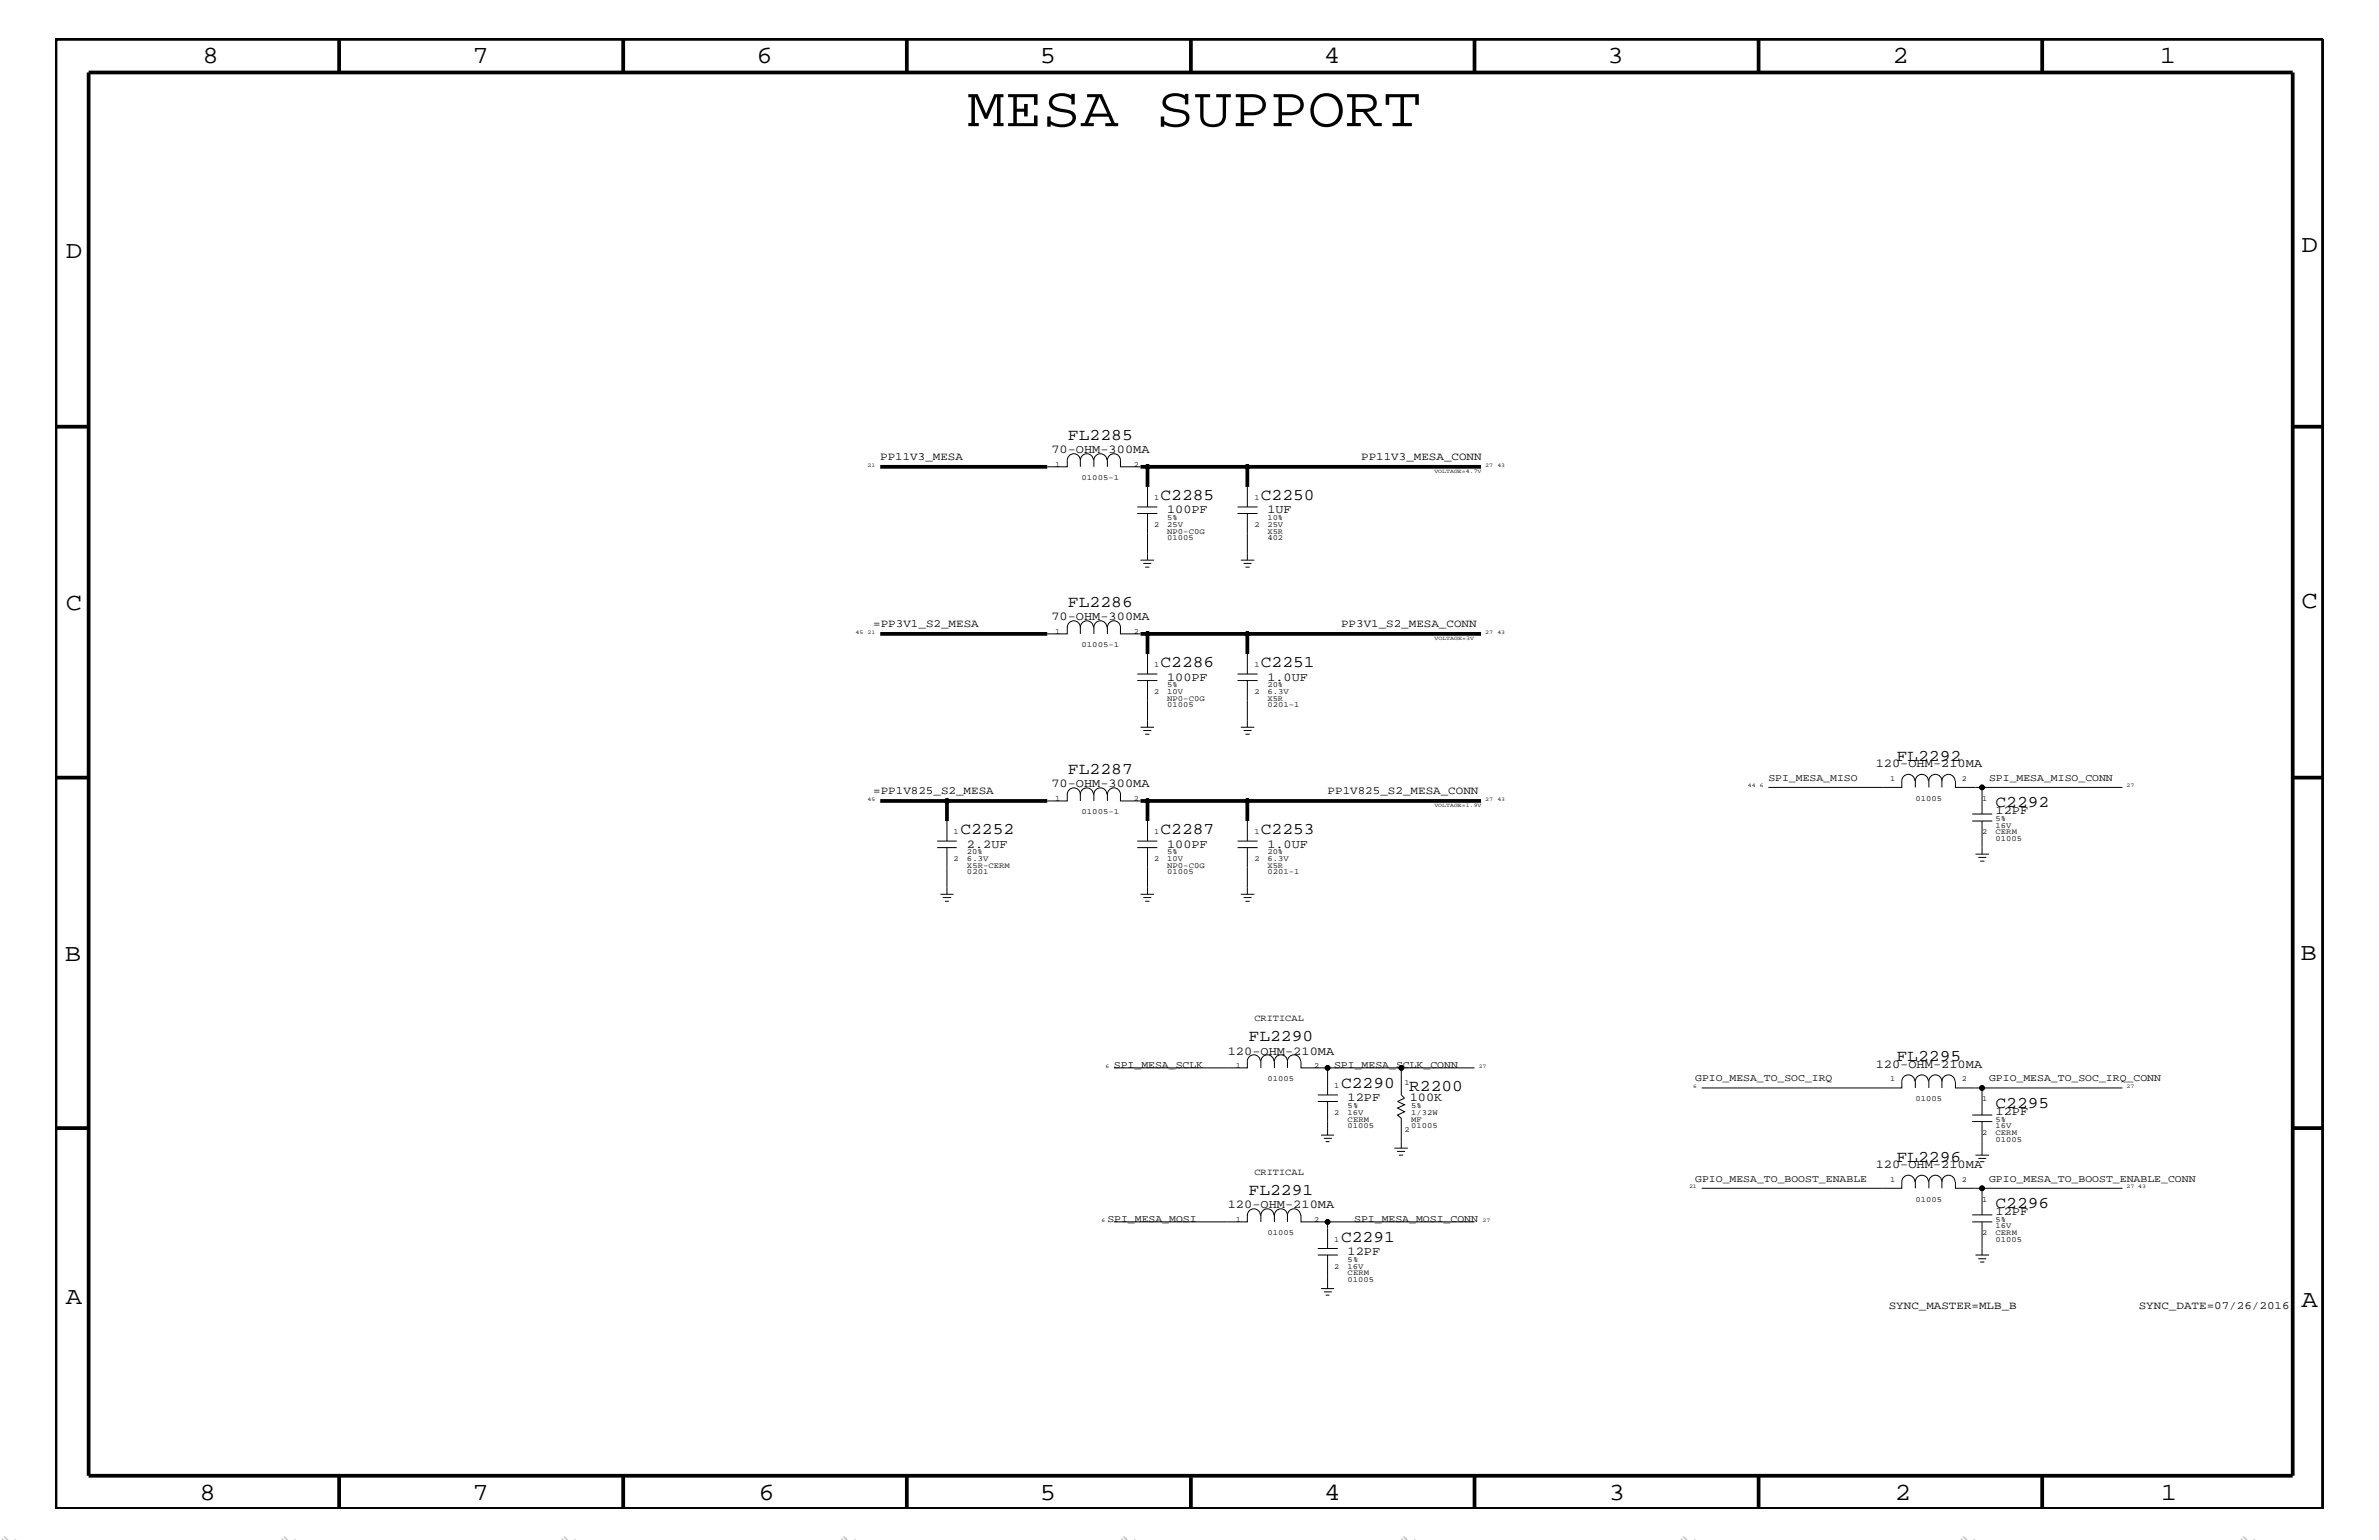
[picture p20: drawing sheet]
<svg xmlns="http://www.w3.org/2000/svg" width="432mm" height="279mm" viewBox="0 0 432 279" stroke-linecap="round" stroke-linejoin="round" font-family="sans-serif">
<defs><g id="words">
<text font-size="10.3" x="175.5" y="22.9">MESA SUPPORT</text>
<g font-size="4.5">
<text x="36.7" y="11.5">8</text>
<text x="85.8" y="11.5">7</text>
<text x="137.3" y="11.5">6</text>
<text x="188.7" y="11.5">5</text>
<text x="240.3" y="11.5">4</text>
<text x="291.8" y="11.5">3</text>
<text x="343.5" y="11.5">2</text>
<text x="392" y="11.5">1</text>
<text x="11.9" y="46.8">D</text>
<text x="417.7" y="45.7">D</text>
<text x="11.9" y="110.6">C</text>
<text x="417.7" y="110.3">C</text>
<text x="11.8" y="174.3">B</text>
<text x="417.6" y="174.2">B</text>
<text x="11.9" y="236.7">A</text>
<text x="417.7" y="237.1">A</text>
<text x="36.2" y="272.1">8</text>
<text x="85.8" y="272.1">7</text>
<text x="137.7" y="272.1">6</text>
<text x="188.7" y="272.1">5</text>
<text x="240.4" y="272.1">4</text>
<text x="292" y="272.1">3</text>
<text x="343.9" y="272.1">2</text>
<text x="392.2" y="272.1">1</text>
</g>
<g font-size="3">
<text x="193.8" y="79.9">FL2285</text>
<text x="210.7" y="90.7">C2285</text>
<text x="228.9" y="90.7">C2250</text>
<text x="193.8" y="110.2">FL2286</text>
<text x="210.7" y="121">C2286</text>
<text x="228.9" y="121">C2251</text>
<text x="193.8" y="140.4">FL2287</text>
<text x="344.2" y="138">FL2292</text>
<text x="362.2" y="146.5">C2292</text>
<text x="174.3" y="151.3">C2252</text>
<text x="210.7" y="151.3">C2287</text>
<text x="228.9" y="151.3">C2253</text>
<text x="226.6" y="188.9">FL2290</text>
<text x="243.4" y="197.4">C2290</text>
<text x="255.8" y="197.9">R2200</text>
<text x="344.2" y="192.6">FL2295</text>
<text x="362.2" y="201">C2295</text>
<text x="344.2" y="210.8">FL2296</text>
<text x="226.6" y="216.9">FL2291</text>
<text x="362.2" y="219.2">C2296</text>
<text x="243.4" y="225.3">C2291</text>
</g>
<g font-size="2.8" fill="#b6b6b4">
<text x="0" y="279.4" transform="rotate(45 0 279.4)">=</text>
<text x="50.8" y="279.4" transform="rotate(45 50.8 279.4)">=</text>
<text x="101.6" y="279.4" transform="rotate(45 101.6 279.4)">=</text>
<text x="152.4" y="279.4" transform="rotate(45 152.4 279.4)">=</text>
<text x="203.2" y="279.4" transform="rotate(45 203.2 279.4)">=</text>
<text x="254" y="279.4" transform="rotate(45 254 279.4)">=</text>
<text x="304.8" y="279.4" transform="rotate(45 304.8 279.4)">=</text>
<text x="355.6" y="279.4" transform="rotate(45 355.6 279.4)">=</text>
<text x="406.4" y="279.4" transform="rotate(45 406.4 279.4)">=</text>
</g>
<g font-size="2.2">
<text x="190.8" y="82.2">70-OHM-300MA</text>
<text x="211.8" y="93.2">100PF</text>
<text x="230" y="93.2">1UF</text>
<text x="190.8" y="112.6">70-OHM-300MA</text>
<text x="211.8" y="123.5">100PF</text>
<text x="230" y="123.5">1.0UF</text>
<text x="190.8" y="142.9">70-OHM-300MA</text>
<text x="340.4" y="139.2">120-OHM-210MA</text>
<text x="362.2" y="147.7">12PF</text>
<text x="175.5" y="153.8">2.2UF</text>
<text x="211.8" y="153.8">100PF</text>
<text x="230" y="153.8">1.0UF</text>
<text x="222.8" y="191.4">120-OHM-210MA</text>
<text x="340.4" y="193.7">120-OHM-210MA</text>
<text x="244.6" y="199.8">12PF</text>
<text x="255.9" y="199.8">100K</text>
<text x="362.2" y="202.3">12PF</text>
<text x="340.4" y="211.9">120-OHM-210MA</text>
<text x="222.8" y="219.2">120-OHM-210MA</text>
<text x="362.2" y="220.4">12PF</text>
<text x="244.6" y="227.7">12PF</text>
</g>
<g font-size="2">
<text x="159.8" y="83.5">PP11V3_MESA</text>
<text x="247.1" y="83.5">PP11V3_MESA_CONN</text>
<text x="158.5" y="113.7">=PP3V1_S2_MESA</text>
<text x="243.4" y="113.7">PP3V1_S2_MESA_CONN</text>
<text x="158.5" y="144">=PP1V825_S2_MESA</text>
<text x="241" y="144">PP1V825_S2_MESA_CONN</text>
<text x="342.8" y="237.4">SYNC_MASTER=MLB_B</text>
<text x="388.2" y="237.4">SYNC_DATE=07/26/2016</text>
</g>
<g font-size="1.9">
<text x="321" y="141.7">SPI_MESA_MISO</text>
<text x="361" y="141.7">SPI_MESA_MISO_CONN</text>
<text x="202.2" y="193.7">SPI_MESA_SCLK</text>
<text x="242.1" y="193.7">SPI_MESA_SCLK_CONN</text>
<text x="307.7" y="196.2">GPIO_MESA_TO_SOC_IRQ</text>
<text x="361" y="196.2">GPIO_MESA_TO_SOC_IRQ_CONN</text>
<text x="307.7" y="214.4">GPIO_MESA_TO_BOOST_ENABLE</text>
<text x="361" y="214.4">GPIO_MESA_TO_BOOST_ENABLE_CONN</text>
<text x="201" y="221.7">SPI_MESA_MOSI</text>
<text x="245.8" y="221.7">SPI_MESA_MOSI_CONN</text>
</g>
<g font-size="1.7">
<text x="227.7" y="185.3">CRITICAL</text>
<text x="227.7" y="213.2">CRITICAL</text>
</g>
<g font-size="1.4">
<text x="191.5" y="84.7">1</text>
<text x="196.3" y="87.1">01005-1</text>
<text x="205.8" y="84.7">2</text>
<text x="209.5" y="95.6">2</text>
<text x="209.5" y="90.7">1</text>
<text x="211.8" y="95.6">25V</text>
<text x="211.8" y="94.3">5%</text>
<text x="227.7" y="95.6">2</text>
<text x="227.7" y="90.7">1</text>
<text x="230" y="94.3">10%</text>
<text x="230" y="95.6">25V</text>
<text x="211.8" y="98">01005</text>
<text x="211.8" y="96.8">NP0-C0G</text>
<text x="230" y="98">402</text>
<text x="230" y="96.8">X5R</text>
<text x="191.5" y="115">1</text>
<text x="196.3" y="117.4">01005-1</text>
<text x="205.8" y="115">2</text>
<text x="209.5" y="125.9">2</text>
<text x="209.5" y="121">1</text>
<text x="211.8" y="125.9">10V</text>
<text x="211.8" y="124.7">5%</text>
<text x="227.7" y="125.9">2</text>
<text x="227.7" y="121">1</text>
<text x="230" y="125.9">6.3V</text>
<text x="230" y="124.7">20%</text>
<text x="211.8" y="128.3">01005</text>
<text x="211.8" y="127.1">NP0-C0G</text>
<text x="230" y="128.3">0201-1</text>
<text x="230" y="127.1">X5R</text>
<text x="343.1" y="141.7">1</text>
<text x="356.1" y="141.7">2</text>
<text x="191.5" y="145.3">1</text>
<text x="196.3" y="147.7">01005-1</text>
<text x="205.8" y="145.3">2</text>
<text x="347.7" y="145.3">01005</text>
<text x="359.7" y="145.3">1</text>
<text x="362.2" y="149">5%</text>
<text x="173.1" y="151.3">1</text>
<text x="175.5" y="155">20%</text>
<text x="209.5" y="151.3">1</text>
<text x="211.8" y="155">5%</text>
<text x="227.7" y="151.3">1</text>
<text x="230" y="155">20%</text>
<text x="359.7" y="151.3">2</text>
<text x="362.2" y="151.3">CERM</text>
<text x="362.2" y="152.6">01005</text>
<text x="362.2" y="150.1">16V</text>
<text x="173.1" y="156.2">2</text>
<text x="175.5" y="158.6">0201</text>
<text x="175.5" y="157.4">X5R-CERM</text>
<text x="175.5" y="156.2">6.3V</text>
<text x="209.5" y="156.2">2</text>
<text x="211.8" y="156.2">10V</text>
<text x="211.8" y="158.6">01005</text>
<text x="211.8" y="157.4">NP0-C0G</text>
<text x="227.7" y="156.2">2</text>
<text x="230" y="158.6">0201-1</text>
<text x="230" y="156.2">6.3V</text>
<text x="230" y="157.4">X5R</text>
<text x="224.3" y="193.7">1</text>
<text x="230.1" y="196.2">01005</text>
<text x="238.5" y="193.7">2</text>
<text x="242.1" y="197.4">1</text>
<text x="254.9" y="196.8">1</text>
<text x="343.1" y="196.2">1</text>
<text x="356.1" y="196.2">2</text>
<text x="242.1" y="202.3">2</text>
<text x="244.6" y="203.5">CERM</text>
<text x="244.6" y="201">5%</text>
<text x="244.6" y="202.3">16V</text>
<text x="256.1" y="202.3">1/32W</text>
<text x="256.1" y="201">5%</text>
<text x="256.1" y="203.5">MF</text>
<text x="347.7" y="199.8">01005</text>
<text x="359.7" y="199.8">1</text>
<text x="362.2" y="203.5">5%</text>
<text x="244.6" y="204.7">01005</text>
<text x="254.9" y="205.3">2</text>
<text x="256.1" y="204.7">01005</text>
<text x="359.7" y="205.9">2</text>
<text x="362.2" y="205.9">CERM</text>
<text x="362.2" y="207.1">01005</text>
<text x="362.2" y="204.7">16V</text>
<text x="343.1" y="214.4">1</text>
<text x="356.1" y="214.4">2</text>
<text x="224.3" y="221.7">1</text>
<text x="238.5" y="221.7">2</text>
<text x="347.7" y="218">01005</text>
<text x="359.7" y="218">1</text>
<text x="362.2" y="221.7">5%</text>
<text x="230.1" y="224.1">01005</text>
<text x="242.1" y="225.3">1</text>
<text x="359.7" y="224.1">2</text>
<text x="362.2" y="224.1">CERM</text>
<text x="362.2" y="225.3">01005</text>
<text x="362.2" y="222.9">16V</text>
<text x="242.1" y="230.2">2</text>
<text x="244.6" y="229">5%</text>
<text x="244.6" y="231.3">CERM</text>
<text x="244.6" y="232.6">01005</text>
<text x="244.6" y="230.2">16V</text>
</g>
<g font-size="1">
<text x="157.5" y="84.7">21</text>
<text x="260.3" y="85.9">VOLTAGE=4.7V</text>
<text x="269.6" y="84.7">27</text>
<text x="271.8" y="84.7">43</text>
<text x="155.3" y="115">45</text>
<text x="157.5" y="115">21</text>
<text x="260.3" y="116.2">VOLTAGE=3V</text>
<text x="269.6" y="115">27</text>
<text x="271.8" y="115">43</text>
<text x="317.2" y="142.9">44</text>
<text x="319.4" y="142.9">6</text>
<text x="386" y="142.9">27</text>
<text x="157.5" y="145.3">45</text>
<text x="260.3" y="146.5">VOLTAGE=1.9V</text>
<text x="269.6" y="145.3">27</text>
<text x="271.8" y="145.3">43</text>
<text x="200.7" y="193.7">6</text>
<text x="268.4" y="193.7">27</text>
<text x="307.3" y="197.4">6</text>
<text x="386" y="197.4">27</text>
<text x="306.6" y="215.6">21</text>
<text x="386" y="215.6">27 43</text>
<text x="199.9" y="221.7">6</text>
<text x="269.1" y="221.7">27</text>
</g>
</g></defs>
<g fill="none" stroke="#000" stroke-width=".18">
<path d="M196.1 83.5a1.19 1.19 0 0 0-1.2-1.2 1.19 1.19 0 0 0-1.2 1.2v1.2h-3.6M196.1 83.5a1.19 1.19 0 0 1 1.2-1.2 1.19 1.19 0 0 1 1.2 1.2M196.1 83.5v1.2M200.9 83.5a1.19 1.19 0 0 0-1.2-1.2 1.19 1.19 0 0 0-1.2 1.2v1.2M201 84.7v-1.2a1.19 1.19 0 0 1 1.2-1.2 1.19 1.19 0 0 1 1.2 1.2v1.2h3.6M206.4 93.2h3.7M206.4 92h3.7M208.3 88.3v3.7M208.3 93.2v8.4M224.6 93.2h3.7M224.6 92h3.7M226.4 88.3v3.7"/>
<path d="M226.4 93.2v8.4M193.7 113.7v1.3h-3.6M193.7 113.8a1.19 1.19 0 0 1 1.2-1.2 1.19 1.19 0 0 1 1.2 1.2 1.19 1.19 0 0 1 1.2-1.2 1.19 1.19 0 0 1 1.2 1.2M196.1 113.7v1.3M198.5 113.8a1.19 1.19 0 0 1 1.2-1.2 1.19 1.19 0 0 1 1.2 1.2M198.5 113.7v1.3M201 113.8a1.19 1.19 0 0 1 1.2-1.2 1.19 1.19 0 0 1 1.2 1.2M201 113.7v1.3M203.4 113.7v1.3h3.6M207 101.6h2.5M207.5 102.2h1.5M207.9 102.9h.7"/>
<path d="M208.3 118.6v3.7M225.2 101.6h2.5M225.7 102.2h1.5M226.1 102.9h.7M226.4 118.6v3.7M206.4 123.5h3.7M206.4 122.3h3.7M207 131.9h2.5M207.5 132.5h1.5M207.9 133.2h.7M208.3 123.5v8.4M224.6 123.5h3.7"/>
<path d="M224.6 122.3h3.7M225.2 131.9h2.5M225.7 132.5h1.5M226.1 133.2h.7M226.4 123.5v8.4M170.1 153.8h3.6M170.1 152.6h3.6M171.9 149v3.6M171.9 153.8v8.4M193.7 144v1.3h-3.6M193.7 144.1a1.19 1.19 0 0 1 1.2-1.2 1.19 1.19 0 0 1 1.2 1.2 1.19 1.19 0 0 1 1.2-1.2 1.19 1.19 0 0 1 1.2 1.2M196.1 144v1.3"/>
<path d="M198.5 144.1a1.19 1.19 0 0 1 1.2-1.2 1.19 1.19 0 0 1 1.2 1.2M198.5 144v1.3M201 144.1a1.19 1.19 0 0 1 1.2-1.2 1.19 1.19 0 0 1 1.2 1.2M201 144v1.3M203.4 144v1.3h3.6M206.4 153.8h3.7M206.4 152.6h3.7M208.3 149v3.6M208.3 153.8v8.4M224.6 153.8h3.7M224.6 152.6h3.7M226.4 149v3.6"/>
<path d="M226.4 153.8v8.4M347.6 141.7a1.19 1.19 0 0 0-1.2-1.2 1.19 1.19 0 0 0-1.2 1.2v1.2h-24.2M350 141.7a1.19 1.19 0 0 0-1.2-1.2 1.19 1.19 0 0 0-1.2 1.2v1.2M352.5 141.7a1.19 1.19 0 0 0-1.2-1.2 1.19 1.19 0 0 0-1.2 1.2v1.2M352.5 141.7a1.19 1.19 0 0 1 1.2-1.2 1.19 1.19 0 0 1 1.1 1.2M352.5 141.7v1.2M354.9 141.7v1.2h4.8M358 149h3.6M358 147.7h3.6M358.6 155h2.4M359.1 155.6h1.4M359.4 156.2h.8"/>
<path d="M359.7 149v6M385.2 142.9h-25.5v4.8M170.7 162.2h2.4M171.1 162.8h1.5M171.5 163.5h.7M207 162.2h2.5M207.5 162.8h1.5M207.9 163.5h.7M225.2 162.2h2.5M225.7 162.8h1.5M226.1 163.5h.7M228.8 192.6a1.19 1.19 0 0 0-1.2-1.2 1.19 1.19 0 0 0-1.2 1.2v1.1h-24.2"/>
<path d="M231.2 192.6a1.19 1.19 0 0 0-1.2-1.2 1.19 1.19 0 0 0-1.1 1.2v1.1M233.7 192.6a1.19 1.19 0 0 0-1.2-1.2 1.19 1.19 0 0 0-1.2 1.2v1.1M233.7 192.6a1.19 1.19 0 0 1 1.2-1.2 1.19 1.19 0 0 1 1.2 1.2M233.7 192.6v1.1M236.1 192.6v1.1h4.9v5M239.2 199.8h3.6M239.2 198.7h3.6M241 199.8v6.1M241 193.7h13.3M267.6 193.7h-13.3v5l.6 .5-1.2 .6 1.2 .6-1.2 .6 1.2 .7-1.2 .6 .6 .6v5.4M347.6 196.2a1.19 1.19 0 0 0-1.2-1.2 1.19 1.19 0 0 0-1.2 1.2v1.2h-36.3M350 196.2a1.19 1.19 0 0 0-1.2-1.2 1.19 1.19 0 0 0-1.2 1.2v1.2"/>
<path d="M352.5 196.2a1.19 1.19 0 0 0-1.2-1.2 1.19 1.19 0 0 0-1.2 1.2v1.2M352.5 196.2a1.19 1.19 0 0 1 1.2-1.2 1.19 1.19 0 0 1 1.1 1.2M352.5 196.2v1.2M354.9 196.2v1.2h4.8v4.9M359.7 197.4h25.5M239.8 205.9h2.3M240.3 206.5h1.4M240.6 207.1h.7M253.1 208.3h2.4M253.6 208.9h1.4M253.9 209.6h.8M347.6 214.4a1.19 1.19 0 0 0-1.2-1.2 1.19 1.19 0 0 0-1.2 1.2v1.2h-36.3"/>
<path d="M350 214.4a1.19 1.19 0 0 0-1.2-1.2 1.19 1.19 0 0 0-1.2 1.2v1.2M352.5 214.4a1.19 1.19 0 0 0-1.2-1.2 1.19 1.19 0 0 0-1.2 1.2v1.2M352.5 214.4a1.19 1.19 0 0 1 1.2-1.2 1.19 1.19 0 0 1 1.1 1.2M352.5 214.4v1.2M354.9 214.4v1.2h4.8M358 203.5h3.6M358 202.3h3.6M358.6 209.6h2.4M359.1 210.2h1.4M359.4 210.8h.8M359.7 203.5v6.1M385.2 215.6h-25.5v4.8"/>
<path d="M226.4 220.4v1.3h-24.2M226.4 220.5a1.19 1.19 0 0 1 1.2-1.2 1.19 1.19 0 0 1 1.2 1.2M228.9 220.5a1.19 1.19 0 0 1 1.1-1.2 1.19 1.19 0 0 1 1.2 1.2M228.9 220.4v1.3M231.3 220.5a1.19 1.19 0 0 1 1.2-1.2 1.19 1.19 0 0 1 1.2 1.2 1.19 1.19 0 0 1 1.2-1.2 1.19 1.19 0 0 1 1.2 1.2M231.3 220.4v1.3M233.7 220.4v1.3M236.1 220.4v1.3h4.9v4.8M239.2 227.7h3.6M239.2 226.5h3.6M239.8 233.8h2.3M240.3 234.4h1.4"/>
<path d="M240.6 235h.7M241 227.7v6.1M241 221.7h26.6M358 221.7h3.6M358 220.4h3.6M358.6 227.7h2.4M359.1 228.4h1.4M359.4 229h.8M359.7 221.7v6"/>
<circle cx="208.3" cy="84.7" r=".42"/>
<circle cx="226.4" cy="84.7" r=".42"/>
<circle cx="208.3" cy="115" r=".42"/>
<circle cx="226.4" cy="115" r=".42"/>
<circle cx="171.9" cy="145.3" r=".42"/>
<circle cx="208.3" cy="145.3" r=".42"/>
<circle cx="226.4" cy="145.3" r=".42"/>
<circle cx="359.7" cy="142.9" r=".42"/>
<circle cx="241" cy="193.7" r=".42"/>
<circle cx="254.3" cy="193.7" r=".42"/>
<circle cx="359.7" cy="197.4" r=".42"/>
<circle cx="359.7" cy="215.6" r=".42"/>
<circle cx="241" cy="221.7" r=".42"/>
</g>
<g fill="none" stroke="#000" stroke-width=".68" stroke-linecap="butt">
<path d="M10.1 7.1h411.5v266.7h-411.5zM16.1 13.2h400v254.5h-400zM61.6 7.1v6.1M113.1 7.1v6.1M164.6 7.1v6.1M216.2 7.1v6.1M267.6 7.1v6.1M319.2 7.1v6.1M370.7 7.1v6.1M10.1 77.4h6M416.1 77.4h5.5M159.8 84.7h30.3"/>
<path d="M207 84.7h1.3v3.6M208.3 84.7h18.1M268.8 84.7h-42.4v3.6M159.8 115h30.3M207 115h1.3v3.6M208.3 115h18.1M268.8 115h-42.4v3.6M10.1 141.1h6M159.8 145.3h12.1v3.7M171.9 145.3h18.2M207 145.3h1.3v3.7M208.3 145.3h18.1"/>
<path d="M268.8 145.3h-42.4v3.7M416.1 141.1h5.5M10.1 204.7h6M416.1 204.7h5.5M61.6 267.7v6.1M113.1 267.7v6.1M164.6 267.7v6.1M216.2 268v5.8M267.6 267.7v6.1M319.2 267.7v6.1M370.7 267.7v6.1"/>
</g>
<g fill="#000">
<circle cx="208.3" cy="84.7" r=".42"/>
<circle cx="226.4" cy="84.7" r=".42"/>
<circle cx="208.3" cy="115" r=".42"/>
<circle cx="226.4" cy="115" r=".42"/>
<circle cx="171.9" cy="145.3" r=".42"/>
<circle cx="208.3" cy="145.3" r=".42"/>
<circle cx="226.4" cy="145.3" r=".42"/>
<circle cx="359.7" cy="142.9" r=".42"/>
<circle cx="241" cy="193.7" r=".42"/>
<circle cx="254.3" cy="193.7" r=".42"/>
<circle cx="359.7" cy="197.4" r=".42"/>
<circle cx="359.7" cy="215.6" r=".42"/>
<circle cx="241" cy="221.7" r=".42"/>
</g>
<use href="#words"/>
</svg>
